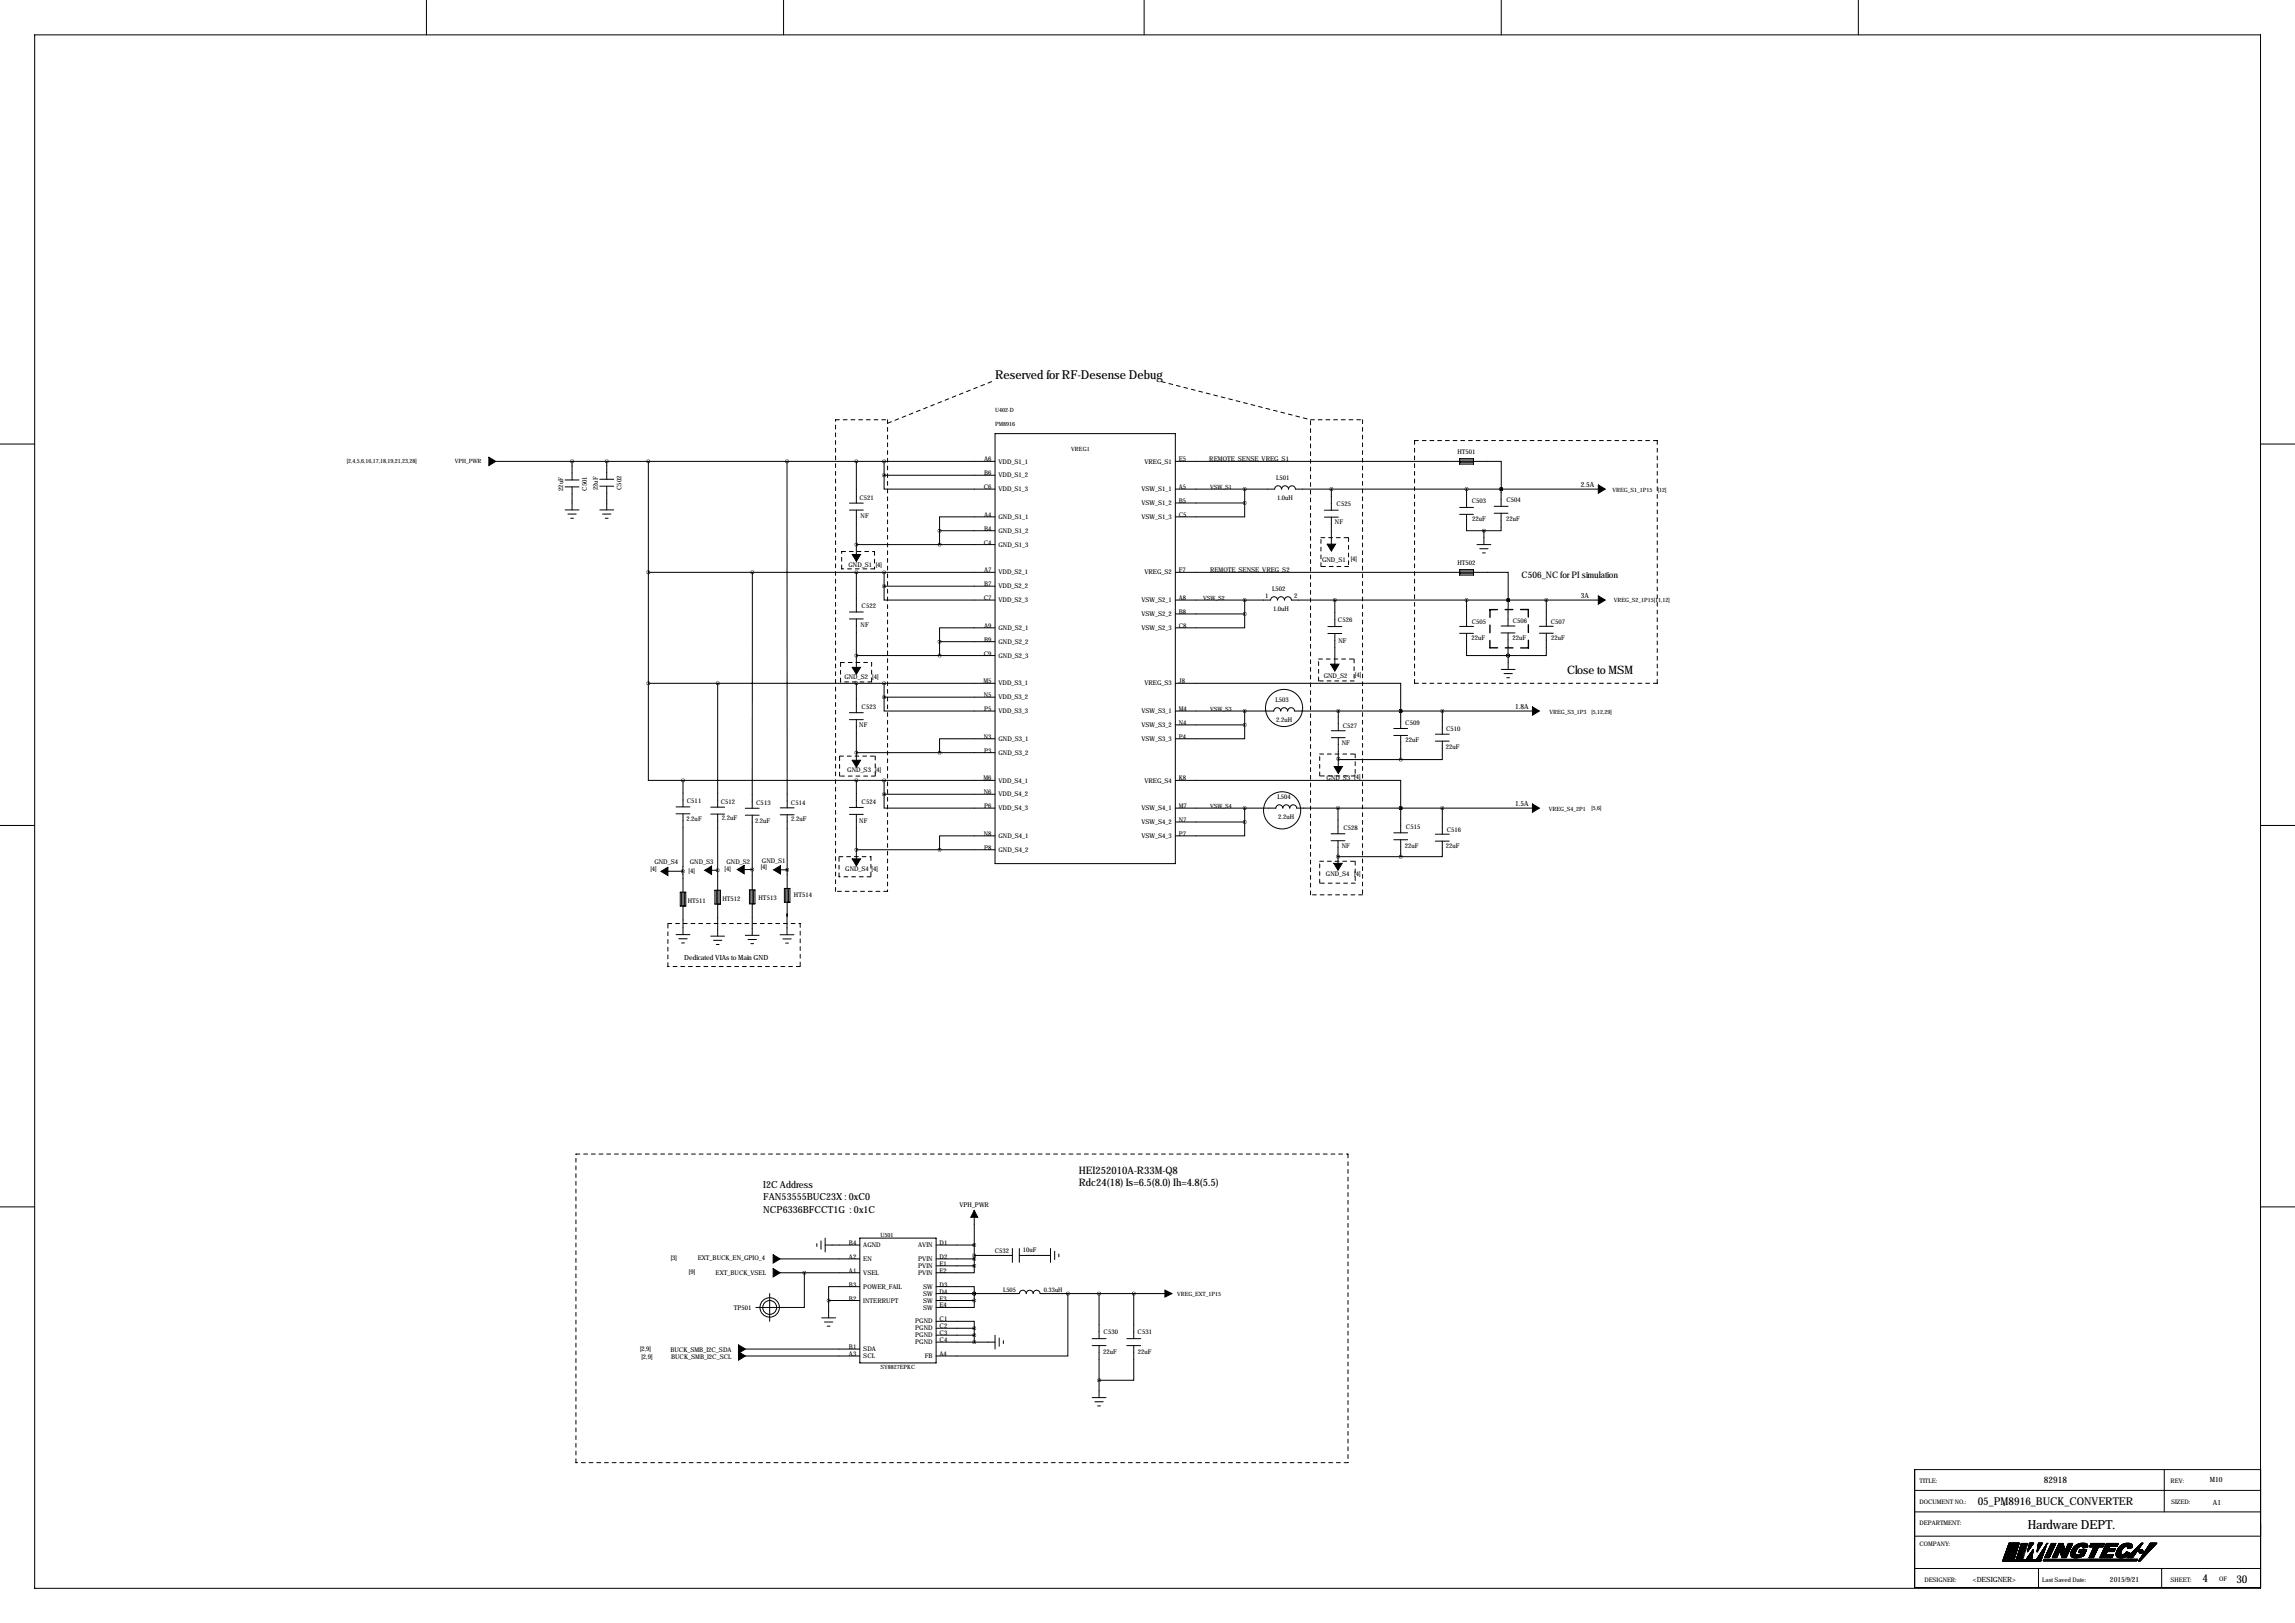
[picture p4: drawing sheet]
<svg xmlns="http://www.w3.org/2000/svg" width="841mm" height="594mm" viewBox="0 0 841 594" stroke-linecap="round" stroke-linejoin="round" font-family="sans-serif">
<defs><g id="words">
<text font-size="4.6" x="742.7" y="560.1">Hardware DEPT.</text>
<text font-size="4.5" x="364.5" y="139">Reserved for RF-Desense Debug</text>
<text font-size="4.3" x="574" y="247">Close to MSM</text>
<g font-size="4">
<text x="724.4" y="551.3">05_PM8916_BUCK_CONVERTER</text>
<text x="806.7" y="579.4">4</text>
<text x="819.2" y="579.7">30</text>
</g>
<g font-size="3.8">
<text x="395.2" y="430">HEI252010A-R33M-Q8</text>
<text x="395.2" y="434.5">Rdc24(18) Is=6.5(8.0) Ih=4.8(5.5)</text>
</g>
<g font-size="3.6">
<text x="279.6" y="435">I2C Address</text>
<text x="279.6" y="439.6">FAN53555BUC23X : 0xC0</text>
<text x="279.6" y="444.3">NCP6336BFCCT1G : 0x1C</text>
</g>
<g font-size="3.3">
<text x="557.4" y="211.6">C506_NC for PI simulation</text>
<text x="748.7" y="543.2">82918</text>
</g>
<g font-size="2.6">
<text x="579.1" y="178.3">2.5A</text>
<text x="579.1" y="219">3A</text>
<text x="555" y="259.6">1.8A</text>
<text x="555" y="295.2">1.5A</text>
<text x="250.6" y="351.6">Dedicated VIAs to Main GND</text>
<text x="809.5" y="542.9">M10</text>
<text x="810.6" y="551.1">A1</text>
<text x="722.7" y="579.3">&lt;DESIGNER&gt;</text>
<text x="772.9" y="579.3">2015/9/21</text>
</g>
<g font-size="2.4">
<text x="533.9" y="166.2">HT501</text>
<text x="360.5" y="169">A6</text>
<text x="365.8" y="169.8">VDD_S1_1</text>
<text x="419.2" y="169.8">VREG_S1</text>
<text x="431.8" y="169">E5</text>
<text x="443" y="169">REMOTE_SENSE_VREG_S1</text>
<text x="206.2" y="179.8" transform="rotate(-90 206.2 179.8)">22uF</text>
<text x="214.9" y="179.7" transform="rotate(-90 214.9 179.7)">C501</text>
<text x="218.9" y="179.6" transform="rotate(-90 218.9 179.6)">22uF</text>
<text x="227.6" y="179.5" transform="rotate(-90 227.6 179.5)">C502</text>
<text x="360.4" y="179.1">C6</text>
<text x="360.5" y="174.1">B6</text>
<text x="365.8" y="174.9">VDD_S1_2</text>
<text x="365.8" y="179.9">VDD_S1_3</text>
<text x="418.1" y="179.9">VSW_S1_1</text>
<text x="431.8" y="179.1">A5</text>
<text x="467.5" y="175.8">L501</text>
<text x="314.8" y="183">C521</text>
<text x="418.1" y="185">VSW_S1_2</text>
<text x="431.8" y="184.2">B5</text>
<text x="467.8" y="183.3">1.0uH</text>
<text x="489.6" y="185.5">C525</text>
<text x="539.1" y="184.2">C503</text>
<text x="551.8" y="184">C504</text>
<text x="315.2" y="189.6">NF</text>
<text x="360.5" y="189.3">A4</text>
<text x="365.8" y="190.1">GND_S1_1</text>
<text x="418.1" y="190.1">VSW_S1_3</text>
<text x="431.8" y="189.3">C5</text>
<text x="489" y="191.9">NF</text>
<text x="539.3" y="190.9">22uF</text>
<text x="551.7" y="190.9">22uF</text>
<text x="360.5" y="194.4">B4</text>
<text x="365.8" y="195.2">GND_S1_2</text>
<text x="360.4" y="199.5">C4</text>
<text x="365.8" y="200.3">GND_S1_3</text>
<text x="310.8" y="207.7">GND_S1</text>
<text x="320.8" y="207.6">[4]</text>
<text x="360.5" y="209.6">A7</text>
<text x="431.8" y="209.6">F7</text>
<text x="443.2" y="209.4">REMOTE_SENSE_VREG_S2</text>
<text x="484.3" y="205.8">GND_S1</text>
<text x="494.8" y="205.6">[4]</text>
<text x="533.9" y="206.8">HT502</text>
<text x="360.5" y="214.7">B7</text>
<text x="365.8" y="210.4">VDD_S2_1</text>
<text x="365.8" y="215.5">VDD_S2_2</text>
<text x="419.2" y="210.4">VREG_S2</text>
<text x="360.4" y="219.8">C7</text>
<text x="365.8" y="220.6">VDD_S2_3</text>
<text x="418.1" y="220.6">VSW_S2_1</text>
<text x="431.8" y="219.8">A8</text>
<text x="463.4" y="219">1</text>
<text x="466" y="216.5">L502</text>
<text x="474.1" y="219">2</text>
<text x="315.6" y="222.8">C522</text>
<text x="418.1" y="225.7">VSW_S2_2</text>
<text x="431.8" y="224.9">B8</text>
<text x="466.3" y="223.9">1.0uH</text>
<text x="490.1" y="227.9">C526</text>
<text x="315.2" y="229.5">NF</text>
<text x="360.5" y="229.9">A9</text>
<text x="365.8" y="230.7">GND_S2_1</text>
<text x="418.1" y="230.7">VSW_S2_3</text>
<text x="431.8" y="229.9">C8</text>
<text x="539.1" y="228.4">C505</text>
<text x="554.1" y="228.2">C506</text>
<text x="568.1" y="228.4">C507</text>
<text x="360.5" y="235">B9</text>
<text x="365.8" y="235.8">GND_S2_2</text>
<text x="490.2" y="235.6">NF</text>
<text x="539" y="234.6">22uF</text>
<text x="554" y="234.6">22uF</text>
<text x="568.2" y="234.3">22uF</text>
<text x="360.4" y="240.1">C9</text>
<text x="365.8" y="240.9">GND_S2_3</text>
<text x="309.3" y="248.7">GND_S2</text>
<text x="319.5" y="248.7">[4]</text>
<text x="360.2" y="250.3">M5</text>
<text x="365.8" y="251.1">VDD_S3_1</text>
<text x="419.2" y="251.1">VREG_S3</text>
<text x="431.8" y="250.3">J8</text>
<text x="484.9" y="248.2">GND_S2</text>
<text x="496.3" y="248">[4]</text>
<text x="360.4" y="255.3">N5</text>
<text x="365.8" y="256.1">VDD_S3_2</text>
<text x="467.2" y="257.1">L503</text>
<text x="315.6" y="259.7">C523</text>
<text x="360.5" y="260.4">P5</text>
<text x="365.8" y="261.2">VDD_S3_3</text>
<text x="418.1" y="261.2">VSW_S3_1</text>
<text x="431.8" y="260.4">M4</text>
<text x="314.7" y="266.3">NF</text>
<text x="418.1" y="266.3">VSW_S3_2</text>
<text x="431.8" y="265.5">N4</text>
<text x="467.5" y="264.5">2.2uH</text>
<text x="491.9" y="266.5">C527</text>
<text x="514.7" y="265.5">C509</text>
<text x="529.7" y="267.8">C510</text>
<text x="360.4" y="270.6">N3</text>
<text x="360.5" y="275.7">P3</text>
<text x="365.8" y="271.4">GND_S3_1</text>
<text x="418.1" y="271.4">VSW_S3_3</text>
<text x="431.8" y="270.6">P4</text>
<text x="491.5" y="272.9">NF</text>
<text x="514.9" y="271.9">22uF</text>
<text x="529.6" y="274.2">22uF</text>
<text x="365.8" y="276.5">GND_S3_2</text>
<text x="310.4" y="282.7">GND_S3 [4]</text>
<text x="360.2" y="285.8">M6</text>
<text x="365.8" y="286.6">VDD_S4_1</text>
<text x="419.2" y="286.6">VREG_S4</text>
<text x="431.8" y="285.8">K8</text>
<text x="485.9" y="285.6">GND_S3 [4]</text>
<text x="360.4" y="290.9">N6</text>
<text x="365.8" y="291.7">VDD_S4_2</text>
<text x="468" y="292.7">L504</text>
<text x="251.6" y="294.2">C511</text>
<text x="264" y="294.5">C512</text>
<text x="277" y="295">C513</text>
<text x="289.7" y="295">C514</text>
<text x="315.6" y="294.5">C524</text>
<text x="360.5" y="296">P6</text>
<text x="365.8" y="296.8">VDD_S4_3</text>
<text x="418.1" y="296.8">VSW_S4_1</text>
<text x="431.8" y="296">M7</text>
<text x="251.5" y="300.9">2.2uF</text>
<text x="264.4" y="300.4">2.2uF</text>
<text x="276.6" y="301.4">2.2uF</text>
<text x="289.8" y="300.9">2.2uF</text>
<text x="314.7" y="301.4">NF</text>
<text x="418.1" y="301.9">VSW_S4_2</text>
<text x="431.8" y="301.1">N7</text>
<text x="468.2" y="300.1">2.2uH</text>
<text x="492.1" y="303.9">C528</text>
<text x="515" y="303.6">C515</text>
<text x="530" y="304.6">C516</text>
<text x="360.4" y="306.1">N8</text>
<text x="360.5" y="311.2">P8</text>
<text x="365.8" y="306.9">GND_S4_1</text>
<text x="418.1" y="306.9">VSW_S4_3</text>
<text x="431.8" y="306.1">P7</text>
<text x="491.5" y="310.5">NF</text>
<text x="514.6" y="310.5">22uF</text>
<text x="529.6" y="310.5">22uF</text>
<text x="239.7" y="316.3">GND_S4</text>
<text x="252.7" y="316.3">GND_S3</text>
<text x="266.1" y="316.3">GND_S2</text>
<text x="279.1" y="316">GND_S1</text>
<text x="365.8" y="312">GND_S4_2</text>
<text x="238.3" y="319.1">[4]</text>
<text x="252.2" y="319.9">[4]</text>
<text x="265.4" y="318.8">[4]</text>
<text x="278.6" y="318.3">[4]</text>
<text x="309.6" y="319.1">GND_S4</text>
<text x="319.3" y="319.1">[4]</text>
<text x="485.7" y="320.9">GND_S4</text>
<text x="496.1" y="320.9">[4]</text>
<text x="264.6" y="329.8">HT512</text>
<text x="277.8" y="329.6">HT513</text>
<text x="290.8" y="328.5">HT514</text>
<text x="251.9" y="330.6">HT511</text>
<text x="351.4" y="442">VPH_PWR</text>
<text x="245.7" y="461.4">[3]</text>
<text x="255.6" y="461.6">EXT_BUCK_EN_GPIO_4</text>
<text x="311" y="456">B4</text>
<text x="311" y="461.1">A2</text>
<text x="316.2" y="456.8">AGND</text>
<text x="316.2" y="461.9">EN</text>
<text x="336.3" y="456.8">AVIN</text>
<text x="336.3" y="461.9">PVIN</text>
<text x="344.2" y="456">D1</text>
<text x="344.2" y="461.1">D2</text>
<text x="364.4" y="459">C532</text>
<text x="374.7" y="458.6">10uF</text>
<text x="252.4" y="466.8">[9]</text>
<text x="262.1" y="467">EXT_BUCK_VSEL</text>
<text x="311" y="466.2">A1</text>
<text x="316.2" y="467">VSEL</text>
<text x="336.3" y="464.4">PVIN</text>
<text x="336.3" y="467">PVIN</text>
<text x="344.2" y="463.6">E1</text>
<text x="344.2" y="466.2">E2</text>
<text x="311" y="471.2">B3</text>
<text x="316.2" y="472">POWER_FAIL</text>
<text x="338.1" y="472">SW</text>
<text x="344.2" y="471.2">D3</text>
<text x="344.2" y="473.8">D4</text>
<text x="268.8" y="479.7">TP501</text>
<text x="311" y="476.3">B2</text>
<text x="316.2" y="477.1">INTERRUPT</text>
<text x="338.1" y="474.6">SW</text>
<text x="338.1" y="477.1">SW</text>
<text x="338.1" y="479.7">SW</text>
<text x="344.2" y="476.3">E3</text>
<text x="344.2" y="478.9">E4</text>
<text x="335.2" y="484.7">PGND</text>
<text x="344.2" y="483.9">C1</text>
<text x="335.2" y="487.3">PGND</text>
<text x="335.2" y="489.8">PGND</text>
<text x="344.2" y="486.5">C2</text>
<text x="344.2" y="489">C3</text>
<text x="344.2" y="491.6">C4</text>
<text x="404.3" y="488.6">C530</text>
<text x="416.7" y="488.6">C531</text>
<text x="234.4" y="494.9">[2,9]</text>
<text x="234.9" y="497.9">[2,9]</text>
<text x="245.6" y="495.1">BUCK_SMB_I2C_SDA</text>
<text x="245.8" y="497.9">BUCK_SMB_I2C_SCL</text>
<text x="311" y="494.1">B1</text>
<text x="311" y="496.6">A3</text>
<text x="316.2" y="494.9">SDA</text>
<text x="316.2" y="497.4">SCL</text>
<text x="335.2" y="492.4">PGND</text>
<text x="338.8" y="497.4">FB</text>
<text x="344.2" y="496.6">A4</text>
<text x="404.1" y="495.9">22uF</text>
<text x="416.8" y="495.9">22uF</text>
</g>
<g font-size="2.3">
<text x="367.5" y="473">L505</text>
<text x="382.4" y="473">0.33uH</text>
<text x="703.1" y="543.3">TITLE:</text>
<text x="795.1" y="543.1">REV:</text>
<text x="703.1" y="550.9">DOCUMENT NO.:</text>
<text x="795.3" y="550.9">SIZED:</text>
<text x="703.1" y="558.6">DEPARTMENT:</text>
<text x="703.1" y="566.2">COMPANY:</text>
<text x="704.9" y="579.4">DESIGNER:</text>
<text x="748.1" y="579.4">Last Saved Date:</text>
<text x="795.1" y="579.4">SHEET:</text>
<text x="812.9" y="579.1">OF</text>
</g>
<g font-size="2.1">
<text x="364.5" y="150.9">U402-D</text>
<text x="364.5" y="156">PM8916</text>
<text x="392.4" y="165.3">VREG1</text>
<text x="127" y="169.7">[2,4,5,6,16,17,18,19,21,23,28]</text>
<text x="166.6" y="169.7">VPH_PWR</text>
<text x="443.2" y="179.1">VSW_S1</text>
<text x="590.6" y="180.2">VREG_S1_1P15</text>
<text x="607.3" y="180.2">[12]</text>
<text x="440.7" y="219.8">VSW_S2</text>
<text x="591.1" y="220.5">VREG_S2_1P15[11,12]</text>
<text x="443.2" y="260.4">VSW_S3</text>
<text x="567.6" y="261.4">VREG_S3_1P3</text>
<text x="582.9" y="261.4">[5,12,29]</text>
<text x="443.2" y="296">VSW_S4</text>
<text x="567.3" y="297">VREG_S4_2P1</text>
<text x="582.9" y="296.7">[5,6]</text>
<text x="322.6" y="453.2">U501</text>
<text x="431.2" y="474.6">VREG_EXT_1P15</text>
<text x="322.6" y="501.5">SY8827EPKC</text>
</g>
</g></defs>
<g fill="none" stroke="#000" stroke-width=".37" stroke-dasharray="1.4 1.4">
<path d="M363.2 139.8l-38.1 15.2M425.4 139.8l54.7 13.9M306.1 153.7h19M325.1 153.7v172.8M480.1 153.7h19M499.1 153.7v174M518.2 161.4h88.9M607.1 161.4v88.9M483.9 196.9h10.1M494 196.9v10.6M308.3 208.4v-6.4M308.3 202h12"/>
<path d="M320.3 202v6.4M320.3 208.4h-12M483.9 207.5v-10.6M494 207.5h-10.1M307.9 249.8v-7.2M307.9 242.6h11.4M319.3 242.6v7.2M319.3 249.8h-11.4M483 249.4v-8M483 241.4h13M496 241.4v8M496 249.4h-13"/>
<path d="M518.2 250.3v-88.9M607.1 250.3h-88.9M307.5 276.9h13.1M320.6 276.9v7.3M483.4 276.2h13M496.4 276.2v8M307.5 284.2v-7.3M320.6 284.2h-13.1M483.4 284.2v-8M496.4 284.2h-13M307.3 313.8h11.7M319 313.8v7.3"/>
<path d="M483.4 315.4h13M496.4 315.4v8.1M244.7 338.2h48.4M293.1 338.2v15.8M306.1 326.5v-172.8M307.3 321.1v-7.3M319 321.1h-11.7M325.1 326.5h-19M480.1 327.7v-174M483.4 323.5v-8.1M496.4 323.5h-13M499.1 327.7h-19"/>
<path d="M244.7 354v-15.8M293.1 354h-48.4M211 422.7h282.8M493.8 422.7v113M211 535.7v-113M493.8 535.7h-282.8"/>
</g>
<g fill="none" stroke="#000" stroke-width=".37">
<path d="M12.7 12.8h815.3v568.9h-815.3zM156.2 .1v12.7M287 .1v12.7M419.1 .1v12.7M549.9 .1v12.7M680.7 .1v12.7M364.5 158.8h66v157.5h-66zM0 162.6h12.7M181.6 169h182.9M207 175.8h5.1M207 178.3h5.1M209.5 169v6.8"/>
<path d="M209.5 178.3v8.5M219.7 175.5h5.1M219.7 178.1h5.1M222.2 169v6.5M222.2 178.1v8.7M237.5 169v81.3M288.3 169v126.9M313.7 169v15.3M323.8 174.1v5h40.7M323.8 174.1h40.7M323.8 169v5.1M430.5 179.1h36.4a1.27 1.27 0 0 1 1.3-1.2 1.27 1.27 0 0 1 1.2 1.2 1.27 1.27 0 0 1 1.3-1.2 1.27 1.27 0 0 1 1.3 1.2 1.27 1.27 0 0 1 1.3-1.2 1.27 1.27 0 0 1 1.2 1.2h111"/>
<path d="M430.5 169h119.4v10.1M455.9 179.1v5.1M487.7 179.1v7.8M534.7 169h.1M534.7 169.5h.1M534.7 168h5.1v2h-5.1zM534.7 168.5h5.1M534.7 169.5h5.1M537.2 179.1v6.7M549.9 179.1h.1M549.9 179.1v6.3M828 162.6h12.7"/>
<path d="M207 186.8h5.1M208 188.3h3.1M209 189.8h1.1M219.7 186.8h5.1M220.7 188.3h3.1M221.7 189.8h1.1M311.1 184.3h5.1M311.1 186.8h5.1M313.7 186.8v16.3M313.7 199.5h50.8M344.2 194.4h20.3M344.2 194.4v5.1"/>
<path d="M364.5 189.3h-20.3v5.1M430.5 184.2h25.4M455.9 184.2v5.1h-25.4M485.1 186.9h5.1M485.1 189.4h5.1M487.7 189.4v9.9M534.7 185.8h5.1M534.7 188.4h5.1M537.2 188.4v6h6.4M541 199.5h5.1M543.6 194.4v5.1M547.3 185.4h5.1"/>
<path d="M547.3 188h5.1M549.9 188v6.4h-6.3M237.5 209.6h127M275.6 209.6l-.1 86.4M313.7 209.6v14.5M323.8 214.7v5.1h40.7M323.8 214.7h40.7M323.8 209.6v5.1M430.5 219.8h34.9a1.27 1.27 0 0 1 1.3-1.2 1.27 1.27 0 0 1 1.3 1.2 1.27 1.27 0 0 1 1.2-1.2 1.27 1.27 0 0 1 1.3 1.2 1.27 1.27 0 0 1 1.3-1.2 1.27 1.27 0 0 1 1.2 1.2h112.5M430.5 209.6h121.9v10.2M455.9 219.8v5.1M488.9 219.8v9.7"/>
<path d="M534.7 209.6h.1M534.7 210.1h.1M534.7 208.6h5.1v2h-5.1zM534.7 209.1h5.1M534.7 210.1h5.1M537.2 219.8v9.6M542 201h3.1M543.1 202.5h1M552.4 219.8v9.5M552.4 219.8h.1M566.4 219.8v9.6M311.1 224.1h5.1"/>
<path d="M311.1 226.7h5.1M313.7 226.7v17.7M344.2 235h20.3M344.2 235v5.1M364.5 229.9h-20.3v5.1M430.5 224.9h25.4M455.9 224.9v5h-25.4M486.4 229.5h5.1M486.4 232h5.1M488.9 232v11.3M534.7 229.4h5.1M534.7 232h5.1"/>
<path d="M537.2 232v8.1h15.2M549.9 229.3h5M549.9 231.8h5M552.4 231.8v8.3M563.9 229.4h5.1M563.9 231.9h5.1M566.4 231.9v8.2h-14M237.5 250.3v35.5h12.7M237.5 250.3h127M262.9 250.3v45.3M313.7 250.3v10.7M313.7 240.1h50.8"/>
<path d="M323.8 255.3v5.1h40.7M323.8 255.3h40.7M323.8 250.3v5M430.5 250.3h82.6v10.1M549.9 245.2h5.1M550.9 246.7h3.1M551.9 248.2h1.1M552.4 240.1h.1M552.4 240.1v5.1M311.1 261h5.1M311.1 263.6h5.1M313.7 263.6v14.9"/>
<path d="M313.7 275.7h50.8M364.5 270.6h-20.3v5.1M430.5 260.4h36.1a1.27 1.27 0 0 1 1.3-1.2 1.27 1.27 0 0 1 1.2 1.2 1.27 1.27 0 0 1 1.3-1.2 1.27 1.27 0 0 1 1.3 1.2 1.27 1.27 0 0 1 1.2-1.2 1.27 1.27 0 0 1 1.3 1.2h87.1M430.5 265.5h25.4M455.9 265.5v5.1h-25.4M455.9 260.4v5.1M487.7 267.6h5.1M487.7 270.2h5.1M490.2 277.9v.3h22.9M490.2 260.4v7.2M490.2 270.2v10.5M510.5 266.8h5.1"/>
<path d="M510.5 269.4h5.1M513.1 260.4h.1M513.1 260.4v6.4M513.1 269.4v8.8M525.8 268.9h5.1M525.8 271.4h5.1M528.3 271.4v6.8h-15.2M528.3 260.4v8.5M247.6 295.5h5.1M247.6 298.1h5.1M250.2 298.1l-.1 21M250.2 285.8v9.7"/>
<path d="M250.2 285.8h114.3M260.3 295.6h5.1M260.3 298.2h5.1M262.9 298.2v44.7M273 296h5.1M273 298.6h5.1M275.5 298.6v44M285.8 295.9h5.1M285.8 298.4h5.1M288.3 298.4v44M311.1 295.7h5.1M311.1 298.3h5.1"/>
<path d="M313.7 285.8v9.9M313.7 298.3v16.3M323.8 290.9v5.1h40.7M323.8 290.9h40.7M323.8 285.8v5.1M430.5 296h36.9a1.27 1.27 0 0 1 1.2-1.2 1.27 1.27 0 0 1 1.3 1.2 1.27 1.27 0 0 1 1.3-1.2 1.27 1.27 0 0 1 1.2 1.2 1.27 1.27 0 0 1 1.3-1.2 1.27 1.27 0 0 1 1.3 1.2h86.3M430.5 285.8h82.6v10.2M455.9 296v5.1M490.1 296v9.4M513.1 296h.1M513.1 296v9M528.3 296v9.5"/>
<path d="M0 302.3h12.7M250.1 319.1l.1 23.2M250.1 319.1h-5.4M260.7 318.7h2.2M272.6 318.5h2.9M285.9 318.6h2.4M313.7 311.2h50.8M364.5 306.1h-20.3v5.1M430.5 301.1h25.4M455.9 301.1v5h-25.4M487.6 305.4h5.1M487.6 307.9h5.1"/>
<path d="M490.1 307.9v8.3M490.1 313.8h23M510.5 305h5.1M510.5 307.6h5.1M513.1 307.6v6.2M525.8 305.5h5.1M525.8 308.1h5.1M528.3 308.1v5.7h-15.2M828 302.3h12.7M249.2 326.8h2v5h-2zM249.7 326.8v5M250.2 331.8h.1"/>
<path d="M250.7 331.8h.1M250.7 326.8v5M261.9 326.1h2v5h-2zM262.4 326.1v5M262.9 331.1h.1M263.4 331.1h.1M263.4 326.1v5M274.5 326h2.1v5h-2.1zM275 326v5M275.5 331h.1M276 331h.1M276 326v5"/>
<path d="M287.3 325.4h2.1v5.1h-2.1zM287.8 325.4v5.1M288.3 330.5h.1M288.8 330.5h.1M288.8 325.4v5.1M247.6 342.3h5.1M248.7 343.8h3M249.7 345.4h1M260.3 342.9h5.1M261.4 344.4h3M262.4 345.9h1M273 342.6h5.1"/>
<path d="M274 344.1h3.1M275 345.6h1M285.8 342.4h5M286.8 343.9h3M287.8 345.4h1M0 442h12.7M299.2 455.5v1M300.7 454.5v3M302.3 456h12.7M302.3 453.5v5M315 453.5h27.9v45.7h-27.9zM342.9 456h14"/>
<path d="M356.9 459.8h13.9M356.9 443.3v20.3M370.8 457.3v5.1M373.4 459.8h11.4M373.4 457.3v5.1M384.8 457.3v5.1M386.3 458.3v3M387.9 459.3v1M828 442h12.7M281.9 473.8v10.1M285.8 461.1h29.2M285.8 466.2h29.2"/>
<path d="M294.6 466.2v12.7h-17.7M303.5 476.3h11.5M303.5 476.3v6.4M315 471.2h-11.5v5.1M342.9 471.2h14v2.6M342.9 473.8h30.5M342.9 461.1h14M342.9 476.3h14M342.9 463.6h14M356.9 463.6v2.6h-14M356.9 473.8h.1M356.9 476.3v2.6h-14"/>
<path d="M356.9 473.8v2.5M373.4 473.8a1.27 1.27 0 0 1 1.3-1.2 1.27 1.27 0 0 1 1.2 1.2M375.9 473.8a1.27 1.27 0 0 1 1.3-1.2 1.27 1.27 0 0 1 1.3 1.2M378.5 473.8a1.27 1.27 0 0 1 1.2-1.2 1.27 1.27 0 0 1 1.3 1.2h48.3M391.2 473.8v22.8h-48.3M402.6 473.8v16.5M415.3 473.8v16.5M273 494.1h42M273 496.6h42M301 482.7h5.1M302 484.2h3.1M303 485.7h1"/>
<path d="M342.9 483.9h14v2.6M342.9 486.5h14M342.9 489h14M342.9 491.6h21.6M356.9 486.5v5.1M364.5 489v5.1M366 490v3.1M367.5 491.1v1M400 492.8h5.1M400 490.3h5.1M402.6 492.8v19.1M412.7 492.8h5.1"/>
<path d="M412.7 490.3h5.1M415.3 492.8v12.7h-12.7M400 511.9h5.1M401.1 513.4h3M402.1 514.9h1M701.3 538.2h126.8v43.2h-126.8zM792.8 538.2v15.5M701.3 553.7h126.8M701.3 545.9h126.8M733.8 550.8h.1M701.3 574.5h126.8M701.3 562.6h126.8"/>
<path d="M733.6 571.8h14M733.6 571.7h14M733.6 571.6h14M733.7 571.5h13.9M733.7 571.4h14M733.8 571.2h14M733.8 571.1h4M733.9 570.9h4M733.9 570.8h4M734 570.7h3.9M734 570.7h4M734 570.5h4"/>
<path d="M734.1 570.4h3.9M734.1 570.2h4M734.2 570.1h3.9M734.3 569.8h3.9M734.3 569.7h3.9M734.3 569.6h4M734.4 569.4h3.9M734.5 569.3h3.9M734.5 569.2h3.9M734.6 568.9h3.9M734.7 568.8h3.8M734.7 568.6h3.9"/>
<path d="M734.7 568.5h3.9M734.8 568.4h3.9M734.8 568.3h3.9M734.8 568.2h3.9M734.9 568.1h3.8M734.9 568h3.9M735 567.9h3.8M735 567.8h3.8M735.1 567.6h3.8M735.1 567.5h3.8M735.1 567.4h3.8M735.2 567.3h3.8"/>
<path d="M735.2 567.1h3.8M735.3 566.9h3.8M735.4 566.7h3.8M735.5 566.5h3.7M735.5 566.3h3.8M735.6 566.1h3.8M735.6 566h3.8M735.7 565.8h3.7M735.7 565.7h3.8M735.8 565.6h3.7M735.8 565.5h3.7M735.9 565.3h3.7"/>
<path d="M735.9 565.2h3.7M735.9 565.1h3.7M737.9 571h-4M738.1 570.3l-4 .1M738.1 570.1l-4 .1M738.2 569.9l-4 .1M738.3 569.5h-3.9M738.4 569.1l-3.9 .1M738.5 569l-4 .1M738.5 568.8l-3.9 .1M738.6 571.1h.3M738.6 568.7h-3.9"/>
<path d="M738.6 570.8h2.5M738.7 570.6h.4M738.8 570.4h2.5M738.8 568l-3.9 .1M738.9 567.7h-3.9M739 569.8h.1M739 569.7h1.7M739 567.2l-3.8 .1M739.1 569.4h.3M739.1 567h-3.8M739.1 569.2h1.9M739.1 566.8l-3.8 .1"/>
<path d="M739.2 566.7l-3.9 .1M739.2 566.5l-3.8 .1M739.3 568.8h2.2M739.3 566.4h-3.8M739.3 568.7h2.5M739.3 566.2h-3.8M739.4 568.3h2.4M739.4 568.3h2.5M739.5 565.7l-3.8 .1M739.6 567.9h2.4M739.6 567.8h2.5M739.6 565.4h-3.8"/>
<path d="M739.7 570.1l-.9 .1M739.7 567.4h2.4M739.7 567.4h2.5M739.8 567.2h.5M739.9 568.9l-.7 .1M739.9 566.9h2.4M740 566.7h.4M740 571h-1.4M740.1 569.7l-1.1 .1M740.2 570.5l-1.5 .1M740.2 568.5h-.8M740.4 568l-.9 .1"/>
<path d="M740.5 569.3h-1.4M740.6 567.6h-.9M740.8 570l-1.9 .1M740.9 568.8l-1.7 .1M740.9 565.9l-.7 .1M741 570.9h-2.4M741.1 566.3h-1M741.2 570.4l-2.4 .1M741.2 565.5h-.8M741.3 568.4h-1.9M741.3 567.1l-1.5 .1M741.4 569.9l-2.5 .1"/>
<path d="M741.4 567.9l-1.9 .1M741.5 566.6l-1.5 .1M741.5 569.6h-2.5M741.6 567.5h-1.9M741.7 569.1l-2.5 .1M742 565.8l-1.8 .1M742.1 566.2h-2M742.2 571.1h2M742.3 571h1.9M742.3 565.4h-1.9M742.3 567h-2.4M742.4 570.8h1.9"/>
<path d="M742.5 570.7h1.8M742.5 566.5l-2.5 .1M742.6 570.6h1.7M742.6 568.4h.1M742.6 568.3h.1M742.6 566.1h-2.4M742.7 570.4h1.6M742.7 568.2h.1M742.7 565.7l-2.4 .1M742.8 567.9h.3M742.8 570.2h1.6M742.8 568.1l-.1 .1"/>
<path d="M742.9 567.4h.5M742.9 565.3h-2.5M742.9 570h1.5M742.9 568l-.2 .1M743 567.9l-.3 .1M743 567h.7M743 566.9h.7M743.1 569.9h1.3M743.1 567.8h-.3M743.1 566.5h.9M743.2 569.8h1.2M743.2 569.7h1.2"/>
<path d="M743.2 567.7h-.4M743.2 566.1h1.1M743.3 569.6h1.2M743.3 567.6h-.5M743.3 566h1M743.3 569.5h1.2M743.3 567.5h-.5M743.4 565.6h1.2M743.4 569.4h1.1M743.4 567.3l-.5 .1M743.5 569.3h1M743.5 565.1h1.5"/>
<path d="M743.5 567.2l-.6 .1M743.6 569.2h.9M743.6 567.1l-.7 .1M743.7 569h.9M743.8 566.8l-.8 .1M743.8 568.8h.8M743.8 566.7l-.7 .1M743.9 568.8h.7M743.9 568.7h.7M743.9 566.6l-.8 .1M744 568.6h.6M744 566.5l-.9 .1"/>
<path d="M744.1 568.5h.6M744.1 566.4h-.9M744.1 568.4h.6M744.2 568.3h.5M744.2 566.3h-1M744.2 566.2h-1M744.3 570.9h-2M744.4 568.1h.3M744.4 569.9l-1.4 .1M744.4 568h.3M744.4 565.9l-1.1 .1M744.5 565.8l-1.2 .1"/>
<path d="M744.5 567.9h.3M744.5 567.8h.3M744.5 565.7l-1.2 .1M744.6 569l-.9 .1M744.6 567.7h.2M744.7 568.1l-.4 .1M744.7 565.5h-1.3M744.8 567.5h.1M744.8 565.4h-1.4M744.8 567.6h-.1M744.9 565.3h-1.5M744.9 565.2h-1.4"/>
<path d="M746 571.1h1.8M746.1 571h1.7M746.2 568.4h.1M746.2 570.9h1.7M746.2 568.3h.1M746.2 568.1h.2M746.3 568.2l-.1 .1M746.3 567.9h.2M746.3 570.7h1.6M746.3 567.5h.5M746.3 567.4h.5M746.3 567.3h.6"/>
<path d="M746.4 570.5h1.6M746.4 568l-.2 .1M746.4 566.9h.7M746.4 566.7h.8M746.5 570.5h1.5M746.5 567.9l-.3 .1M746.5 566.5h.9M746.6 567.8h-.3M746.6 566h1M746.6 565.9h1.1M746.6 565.8h1.2M746.6 570.2h1.5"/>
<path d="M746.6 567.7h-.3M746.6 565.6h1.3M746.7 565.3h1.4M746.7 567.6h-.4M746.7 565.1h1.5M746.7 574.6v6.8M746.8 569.9h1.4M746.9 567.2l-.5 .1M747 569.7h1.3M747 567.1l-.6 .1M747 567h-.6M747.1 569.4h1.3"/>
<path d="M747.1 566.8l-.7 .1M747.2 569.3h1.2M747.3 569.2h1.2M747.3 566.6l-.9 .1M747.3 566.5l-.8 .1M747.4 566.4h-.9M747.5 568.9h1.1M747.5 566.3h-1M747.5 566.2h-1M747.6 568.8h1M747.6 568.7h1M747.6 566.1h-1.1"/>
<path d="M747.7 568.6h1M747.7 571.3l-14 .1M747.8 568.3h1M747.8 565.7l-1.2 .1M747.9 565.6l-1.3 .1M747.9 570.8h-1.7M747.9 568.2h.9M748 570.6l-1.7 .1M748 565.5h-1.4M748 568h.9M748 565.4h-1.3M748.1 570.3l-1.6 .1"/>
<path d="M748.1 567.9h.8M748.2 570l-1.5 .1M748.2 567.8h.8M748.2 565.2h-1.5M748.2 569.9l-1.4 .1M748.3 569.7l-1.4 .1M748.3 569.6h-1.3M748.3 567.6h.7M748.4 569.5h-1.3M748.4 567.5h.7M748.4 571.7h34.3M748.4 571.6h34.3"/>
<path d="M748.4 567.4h.7M748.5 567.3h.6M748.5 571.4h34.4M748.5 569l-1.1 .1M748.6 568.9l-1.2 .1M748.7 571.2h34.3M748.7 571.1h34.4M748.7 567h.5M748.7 568.5h-1M748.7 566.9h.6M748.8 568.4h-1M748.8 566.8h.5"/>
<path d="M748.8 568.2l-.9 .1M748.8 566.8h.6M748.9 567.9l-.8 .1M749 570.5h1.7M749 566.5h.5M749 567.7h-.8M749.1 570.2h1.7M749.1 566.4h.4M749.1 566.3h.4M749.2 567.2l-.7 .1M749.2 567.1l-.6 .1M749.4 569.7h1.6"/>
<path d="M749.4 566h.2M749.4 566.6l-.5 .1M749.5 565.8h.2M749.6 566.2h-.4M749.6 569.2h1.6M749.6 569.2h1.7M749.6 566.1h-.4M749.7 569.1h1.6M749.7 565.9l-.3 .1M749.7 565.6h.1M749.8 565.6l-.2 .1M749.8 568.8h1.7"/>
<path d="M749.8 565.5h-.1M749.9 565.3h.1M749.9 568.6h1.6M749.9 565.4h-.1M749.9 565.2h.1M749.9 568.5h1.7M750 568.4h1.6M750 568.3h1.7M750.1 568.2h1.6M750.2 567.9h1.7M750.4 567.5h1.7M750.4 567.4h1.7"/>
<path d="M750.7 566.9h1.6M750.7 570.4l-1.7 .1M750.7 566.7h1.7M750.8 570.3l-1.8 .1M750.8 570.1l-1.7 .1M750.9 570l-1.7 .1M750.9 566.5h1.7M750.9 566.4h1.7M750.9 569.9l-1.7 .1M750.9 566.3h1.7M751 569.8l-1.7 .1M751 566.2h1.7"/>
<path d="M751 566.1h1.7M751.1 569.6h-1.7M751.1 566h1.7M751.1 569.5h-1.6M751.2 569.4h-1.7M751.2 569.3h-1.6M751.2 565.7h1.7M751.3 565.6h1.7M751.4 568.9l-1.7 .1M751.4 568.8l-1.6 .1M751.4 565.3h1.7M751.5 568.7h-1.7"/>
<path d="M751.8 570.5h1.6M751.8 568.1l-1.7 .1M751.8 568l-1.7 .1M751.9 570.2h1.6M751.9 567.9l-1.7 .1M751.9 567.8h-1.6M752 567.7h-1.7M752 567.6h-1.6M752.1 569.7h1.6M752.1 567.3l-1.6 .1M752.2 567.2l-1.7 .1M752.2 567.1l-1.6 .1"/>
<path d="M752.3 567h-1.7M752.3 569.2h1.6M752.4 569.1h1.6M752.4 569h1.6M752.4 566.6l-1.6 .1M752.5 566.5l-1.7 .1M752.6 568.8h1.6M752.6 568.7h1.6M752.7 568.6h1.5M752.7 568.5h1.6M752.8 568.4h1.5M752.8 568.3h1.6"/>
<path d="M752.8 565.9l-1.7 .1M752.9 565.8l-1.8 .1M752.9 565.7l-1.7 .1M753 568h1.5M753 567.9h1.6M753 565.5h-1.7M753.1 565.4h-1.7M753.1 567.6h3.2M753.2 567.5h3.1M753.2 567.4h3M753.3 567.3h2.9M753.3 567.2h2.9"/>
<path d="M753.4 567.1h2.8M753.4 570.4l-1.6 .1M753.4 567h2.8M753.4 566.9h2.7M753.5 570.3l-1.7 .1M753.5 566.8h2.6M753.5 570.1l-1.6 .1M753.5 566.7l2.6 .1M753.6 570l-1.6 .1M753.6 566.6h2.5M753.6 569.9l-1.6 .1M753.6 566.5h2.5"/>
<path d="M753.7 569.8l-1.7 .1M753.7 566.5h2.3M753.7 566.4h2.3M753.7 569.7l-1.6 .1M753.7 566.3h2.3M753.8 569.6h-1.6M753.8 566.2h2.2M753.8 569.5h-1.6M753.8 566.1h2.2M753.9 569.4h-1.6M753.9 566h2M753.9 569.3h-1.6"/>
<path d="M753.9 565.9h2M754 565.8h1.9M754 565.7h1.9M754.1 568.9l-1.6 .1M754.1 565.6h1.7M754.1 565.5h1.7M754.1 568.8l-1.5 .1M754.1 565.4h1.7M754.2 565.3h1.6M754.4 568.2l-1.6 .1M754.5 568.1l-1.6 .1M754.5 568l-1.6 .1"/>
<path d="M754.7 567.9h1.6M754.7 568h3.3M754.8 568.4h3M754.8 568.3h3M754.8 568.7h2.9M754.8 568.6h2.9M754.8 568.5h3M754.9 568.8h2.7M754.9 569.1h2.6M754.9 569h2.6M754.9 568.9h2.6M755 569.4h2.3"/>
<path d="M755 569.2h2.4M755 569.6h2.2M755 569.5h2.3M755.1 569.8h2M755.1 569.7h2.1M755.1 570h1.9M755.2 570.3h1.7M755.2 570.2h1.7M755.2 570.1h1.8M755.2 570.5h1.6M756.3 567.7h-3.2M756.3 567.8h-3.2"/>
<path d="M756.5 567.9h1.5M756.7 567.4h1.5M756.7 567.3h1.6M756.8 567.2h1.5M756.9 570.4l-1.7 .1M756.9 566.9h1.6M757 566.8h1.5M757 566.6h1.6M757.1 569.9l-2 .1M757.1 566.5h1.5M757.1 566.5h1.6M757.2 569.7l-2.1 .1"/>
<path d="M757.3 566h1.6M757.4 569.3h-2.4M757.5 565.6h1.6M757.9 568.2l-3.1 .1M757.9 568.1l-3.2 .1M758 567.9l-1.6 .1M758.1 567.8h-1.6M758.1 567.7h-1.5M758.2 567.6h-1.6M758.2 567.5h-1.5M758.4 567.1l-1.6 .1M758.4 567h-1.5"/>
<path d="M758.5 569.3h2M758.5 569.2h1.9M758.5 569.1h1.8M758.5 569.6h4.9M758.5 569.4h5M758.5 569h1.8M758.5 568.9h1.7M758.5 568.8h1.7M758.5 566.8l-1.6 .1M758.6 569.7h4.8M758.6 568.7h1.7M758.6 568.6h1.7"/>
<path d="M758.6 568.5h1.7M758.6 568.4h1.7M758.7 568.3h1.6M758.7 568.2h1.7M758.7 570h4.1M758.7 566.4h-1.6M758.8 570.1h3.8M758.8 566.3h-1.6M758.9 567.9h1.6M758.9 566.2h-1.7M758.9 566.1h-1.6M759 570.2h3.3"/>
<path d="M759 565.9l-1.6 .1M759 570.3h3.2M759 565.8l-1.6 .1M759.1 567.5h1.6M759.1 565.7l-1.7 .1M759.1 567.4h1.7M759.1 565.6l-1.6 .1M759.2 570.4h2.7M759.2 565.5h-1.6M759.2 565.4h-1.6M759.3 565.3h-1.6M759.4 570.5h2.1"/>
<path d="M759.4 566.9h1.7M759.8 566.5h2M760 566.3h4.7M760.1 570.6h.6M760.1 566.2h4.6M760.2 566.1h4.5M760.3 566h4.4M760.4 566h4.3M760.4 568.1l-1.7 .1M760.5 568l-1.7 .1M760.5 565.9h4.2M760.6 567.8h-1.7"/>
<path d="M760.6 567.7h-1.6M760.7 567.6h-1.7M760.7 565.8h3.9M760.8 567.3l-1.6 .1M760.9 565.7h3.7M760.9 567.2l-1.7 .1M761 567.1l-1.7 .1M761.1 567h-1.7M761.1 565.6h3.4M761.2 565.5h3.3M761.2 566.8l-1.7 .1M761.3 568.6h2.6"/>
<path d="M761.4 568.5h2.5M761.4 566.7l-1.8 .1M761.4 565.4h2.9M761.4 568.4h2.6M761.5 568.3h2.5M761.5 569.3h2.1M761.5 566.6l-1.9 .1M761.6 568h2.6M761.6 567.9h2.6M761.7 567.9h2.5M761.7 566.5l-2 .1M761.7 565.3h2.4"/>
<path d="M761.8 569.2h1.8M761.8 567.5h2.6M762 569.2h1.6M762.2 569.1h1.5M762.3 568.9h1.4M762.3 566.4h-2.4M762.3 565.2h1.4M762.3 568.8h1.5M762.4 568.8h1.4M762.5 566.4h2.2M762.8 566.5h1.9M762.9 566.5h1.8"/>
<path d="M763 569.9l-4.3 .1M763 566.9h.2M763.2 569.8l-4.6 .1M763.4 569.7l-4.8 .1M763.5 569.5h-5M763.8 566.8l-.8 .1M763.9 568.7h-1.5M764.1 568.2l-2.6 .1M764.1 568.1l-2.6 .1M764.3 567.8h-2.6M764.3 567.7h-2.6M764.4 567.6h-2.6"/>
<path d="M764.5 566.7l-1.5 .1M764.7 566.6l-1.7 .1M765.2 570.5h1.7M765.3 570.4h1.6M765.3 570.2h1.7M765.4 566.5h4.9M765.4 566.5h5M765.5 566.4h4.9M765.5 566.3h5M765.6 569.7h1.6M765.6 566.2h4.9M765.6 566.1h4.9"/>
<path d="M765.7 566h4.9M765.8 569.2h1.6M765.8 569.1h1.7M765.8 565.6h5M765.9 565.6h4.9M765.9 565.4h5M766 568.8h1.6M766 568.7h1.7M766.1 568.6h1.6M766.1 568.5h1.7M766.2 568.3h1.7M766.3 568.1h1.7"/>
<path d="M766.4 568h1.6M766.4 567.9h1.7M766.5 567.7h1.7M766.6 567.4h1.7M766.9 566.9h1.6M766.9 570.4l-1.7 .1M767 570.1l-1.6 .1M767.1 570l-1.7 .1M767.1 569.9l-1.6 .1M767.2 569.8l-1.7 .1M767.2 569.7l-1.7 .1M767.3 569.6h-1.7"/>
<path d="M767.3 569.5h-1.6M767.4 569.4h-1.7M767.4 569.3h-1.6M767.5 569l-1.6 .1M767.6 568.9l-1.7 .1M767.6 568.8l-1.6 .1M767.8 568.4h-1.6M767.9 568.2l-1.7 .1M768 568.1l-1.7 .1M768.1 567.8h-1.6M768.2 567.6h-1.7M768.3 567.5h-1.7"/>
<path d="M768.3 567.3l-1.6 .1M768.4 567.2l-1.7 .1M768.5 567.1l-1.7 .1M768.5 567h-1.7M768.6 566.8l-1.7 .1M768.6 566.7l-1.7 .1M768.7 566.6l-1.7 .1M769.2 570.5h4.4M769.3 570.2h4.4M769.3 570.2h4.5M769.6 569.7h4.4M769.6 569.6h4.4"/>
<path d="M769.6 569.5h4.5M769.7 569.4h4.4M769.7 569.3h4.5M769.8 569.2h1.6M769.9 569h1.7M769.9 568.9h1.7M770 568.8h1.7M770.1 568.6h1.7M770.2 568.3h1.7M770.2 568.2h4.2M770.3 568.1h4.1M770.3 568h4.2"/>
<path d="M770.4 567.9h4.1M770.4 567.9h4.2M770.4 567.8h4.2M770.5 567.7h4.2M770.5 567.6h4.3M770.6 567.5h4.2M770.6 567.4h4.2M770.6 565.9l-4.9 .1M770.7 567.3h4.2M770.7 565.8l-5 .1M770.7 567.1h1.7M770.7 565.7l-4.9 .1"/>
<path d="M770.8 566.9h1.7M770.8 565.5h-4.9M770.9 566.8h1.7M770.9 566.7h1.7M770.9 565.3h-4.9M771 566.6h1.7M771 566.5h1.7M771.2 566h4.4M771.3 565.9h4.4M771.3 565.8h4.4M771.4 565.7h4.4M771.4 565.6h4.5"/>
<path d="M771.5 569.1l-1.7 .1M771.5 565.5h4.4M771.6 569l-1.8 .1M771.6 565.4h4.3M771.6 565.3h4.4M771.7 568.7h-1.7M771.8 568.5h-1.7M771.9 568.4h-1.8M772.5 567h-1.7M772.6 566.8l-1.8 .1M773.7 570.4l-4.5 .1M773.7 570.3l-4.4 .1"/>
<path d="M773.8 570l-4.4 .1M773.9 569.9l-4.5 .1M773.9 569.8l-4.4 .1M774 569.7l-4.5 .1M774.9 567.3l-4.3 .1M775.1 569.4h4.6M775.1 569.3h2.1M775.1 569.2h1.9M775.1 569.1l1.8 .1M775.1 569l1.8 .1M775.2 569.7h4.2M775.2 568.9h1.6"/>
<path d="M775.2 568.8h1.6M775.2 568.7h1.6M775.2 569.8h4M775.2 568.5h1.7M775.3 569.9h3.8M775.3 568.4h1.6M775.3 570h3.6M775.3 568.3h1.6M775.3 568.3h1.7M775.4 570.1h3.4M775.5 567.9h1.6M775.5 566.4h-4.4"/>
<path d="M775.5 570.2h3.1M775.5 566.3h-4.4M775.6 570.3h2.9M775.6 566.2h-4.5M775.6 567.6h1.7M775.6 566.1h-4.4M775.7 567.5h1.6M775.7 570.4h2.6M775.7 567.4h1.7M775.8 565.6l-4.4 .1M776 570.5h1.9M776 566.9h1.7"/>
<path d="M776.4 566.5h2.1M776.5 566.3h4.5M776.6 570.6h.6M776.6 566.2h4.4M776.8 566.1h4.2M776.9 568.6h-1.7M776.9 566h4.1M777 568.1l-1.6 .1M777.1 568l-1.7 .1M777.1 565.9h3.8M777.1 567.9l-1.6 .1M777.2 567.8h-1.7"/>
<path d="M777.2 567.7h-1.6M777.2 565.8h3.7M777.4 565.7h3.4M777.4 567.3l-1.6 .1M777.5 567.2l-1.7 .1M777.6 567.1l-1.7 .1M777.6 565.6h3.1M777.6 569.3h2.2M777.7 567h-1.7M777.7 565.5h3M777.8 566.8l-1.7 .1M778 565.4h2.6"/>
<path d="M778 569.2h1.8M778 566.7l-1.9 .1M778.2 566.6l-2 .1M778.3 565.3h2M778.4 566.5l-2.1 .1M778.6 568.8h1.6M778.6 568.7h1.5M778.7 568.6h1.1M778.8 565.2h1.2M778.8 568.5h.7M778.9 568.4h.3M779.1 570.5h2.1"/>
<path d="M779.1 566.5h1.9M779.2 566.5h1.8M779.3 570.4h2M779.3 569.7l-4.1 .1M779.4 570.2h2M779.4 566.6h1.6M779.4 566.9h1.2M779.4 566.7h1.6M779.5 569.6h-4.3M779.6 569.5h-4.4M779.8 567.1l-.4 .1M779.9 569.7h1.9"/>
<path d="M779.9 569.1l-1.8 .1M780 569l-1.7 .1M780.1 568.9l-1.7 .1M780.2 568.8l-1.7 .1M780.3 569.3h1.7M780.3 567h-.9M780.4 569.2h1.7M780.6 569h1.7M780.8 568.8h1.6M781 568.6h1.5M781 566.8l-1.6 .1M781 566.4h-4.6"/>
<path d="M781.3 570.4l-2.1 .1M781.3 568.3h1.4M781.4 568.3h1.4M781.5 570l-2 .1M781.6 569.9l-2 .1M781.7 569.8l-2 .1M781.7 568h1.3M781.7 569.7l-1.9 .1M781.8 567.9h1.2M781.8 569.6h-1.8M781.9 569.5h-1.8M782 569.4h-1.8"/>
<path d="M782 567.6h1.2M782.2 569.1l-1.8 .1M782.2 569l-1.7 .1M782.2 567.4h1.2M782.4 568.8l-1.7 .1M782.4 567.3h1.1M782.5 568.7h-1.6M782.6 567h1M782.6 568.5h-1.5M782.7 568.4h-1.5M782.7 566.9h1M782.8 571.5l-34.3 .1"/>
<path d="M782.9 568.1l-1.4 .1M782.9 571.3l-34.3 .1M782.9 568l-1.3 .1M783 571.2l-34.4 .1M783.1 567.8h-1.3M783.1 566.5h.9M783.2 567.7h-1.3M783.3 571.8h.6M783.3 567.5h-1.2M783.4 571.6h.6M783.4 567.3l-1.1 .1M783.5 568.4h1.5"/>
<path d="M783.5 568.3h1.5M783.5 568.2h1.5M783.5 568.1h1.5M783.5 568h1.5M783.6 568.5h1.3M783.6 567.9l1.4 .1M783.6 567.9h1.3M783.6 567.1l-1.1 .1M783.6 566h.8M783.6 568.6h1.3M783.6 567.8h1.3M783.7 568.7h1.1"/>
<path d="M783.7 567.7h1.1M783.7 571.2h.8M783.7 566.8l-1 .1M783.8 568.8h.9M783.8 567.6h.9M783.8 566.7l-1 .1M783.9 566.6l-1 .1M784 571.7h-.6M784 566.5l-1 .1M784 570.7h.9M784 567.5h.5M784 565.6h.7"/>
<path d="M784.1 566.4h-.9M784.1 571.5l-.6 .1M784.1 568.9h.3M784.1 566.3h-.8M784.2 571.4l-.7 .1M784.3 566.2h-.9M784.3 571.3l-.7 .1M784.3 566.1h-.8M784.4 570.2h.9M784.4 571.2l-.7 .1M784.4 570.1h1M784.4 565.9l-.8 .1"/>
<path d="M784.5 565.8l-.8 .1M784.6 571.1h-.8M784.6 565.7l-.8 .1M784.6 565.6l-.7 .1M784.7 571h-.9M784.7 569.8h1.1M784.7 569.7h1.1M784.7 565.5h-.6M784.8 570.9h-.9M784.8 565.4h-.6M784.9 570.8h-.9M784.9 565.3h-.6"/>
<path d="M785 570.6l-.9 .1M785 569.2h1.3M785.1 570.5l-1 .1M785.1 565.2h-.7M785.2 570.4l-1 .1M785.3 570.3l-1 .1M785.3 568.8h1.4M785.5 570l-1 .1M785.6 569.9l-1.1 .1M785.6 568.3h1.5M785.7 569.8l-1.1 .1M785.9 569.6h-1.1"/>
<path d="M785.9 567.9h1.7M786 569.5h-1.2M786.1 569.4h-1.2M786.2 569.3h-1.2M786.2 567.4h1.8M786.3 567.3h1.9M786.4 569.1l-1.3 .1M786.5 569l-1.4 .1M786.5 568.9l-1.3 .1M786.5 566.9h1.9M786.6 568.8l-1.3 .1M786.8 568.7h-1.4"/>
<path d="M786.8 566.5h2.1M786.9 568.6h-1.5M787 568.5h-1.5M787.1 568.4h-1.5M787.1 566h2.2M787.2 568.2l-1.5 .1M787.3 568.1l-1.6 .1M787.4 568l-1.6 .1M787.5 565.6h2.2M787.5 567.9l-1.6 .1M787.7 567.8h-1.7M787.7 565.2h2.3"/>
<path d="M787.8 567.7h-1.8M787.9 567.6h-1.8M788 567.5h-1.8M788.1 567.3l-1.8 .1M788.3 567.1l-1.9 .1M788.4 567h-1.9M788.5 566.8l-1.9 .1M788.6 566.7l-2 .1M788.7 566.6l-2 .1M788.8 566.5l-2 .1M788.9 566.4h-2M789 566.3h-2.1"/>
<path d="M789.1 566.2h-2.1M789.2 566.1h-2.2M789.4 565.9l-2.3 .1M789.5 565.8l-2.3 .1M789.6 565.7l-2.3 .1M789.7 565.6l-2.4 .1M789.8 565.5h-2.3M789.9 565.4h-2.3M790 565.3h-2.4M791.8 574.6v6.8"/>
<circle cx="470.4" cy="259.3" r="6.8"/>
<circle cx="469.6" cy="296.8" r="6.8"/>
<circle cx="281.9" cy="478.9" r="3.6"/>
<circle cx="281.9" cy="478.9" r="2.54"/>
</g>
<path d="M545.7 237.3h14.2M545.7 223.3h.1M545.8 223.3l-.1 14M559.8 223.2l-14.1 .1M559.9 237.3l-.1-14.1" fill="none" stroke="#000" stroke-width=".51" stroke-dasharray="2.8 2.8"/>
<circle cx="734.1" cy="551.3" r=".15" fill="#000"/>
<g fill="#000" stroke="#000" stroke-width=".37">
<path d="M179.1 167.5l2.5 1.5-2.5 1.5zM585.5 177.6l2.5 1.5-2.5 1.6zM486.2 199.3h3l-1.5 2.5zM312.2 203.1h3l-1.5 2.5zM585.5 218.3l2.5 1.5-2.5 1.5zM312.2 244.4h3l-1.5 2.6zM487.4 243.3h3.1l-1.6 2.5zM561.3 258.9l2.6 1.5-2.6 1.5zM312.2 278.5h3l-1.5 2.5zM488.7 280.7h3l-1.5 2.6zM561.3 294.5l2.6 1.5-2.6 1.5zM242.1 319.1l2.6-1.5v3.1z"/>
<path d="M258.1 318.7l2.6-1.5v3.1zM270.1 318.5l2.5-1.5v3zM283.4 318.6l2.5-1.5v3zM312.2 314.6h3l-1.5 2.5zM488.6 316.2h3l-1.5 2.5zM283.2 459.6l2.6 1.5-2.6 1.5zM356.9 443.3l1.2 2.5h-2.5zM283.2 464.6l2.6 1.6-2.6 1.5zM426.7 472.5l2.6 1.3-2.6 1.3zM270.5 492.6l2.5 1.5-2.5 1.5zM270.5 495.1l2.5 1.5-2.5 1.6z"/>
</g>
<path d="M528.3 296a.05 .05 0 0 0 .1 0 .05 .05 0 0 0-.1 0zM513 296a.05 .05 0 0 0 .1 0 .05 .05 0 0 0-.1 0zM209.5 169a.05 .05 0 0 0 .1 0 .05 .05 0 0 0-.1 0zM237.4 209.6a.05 .05 0 0 0 .1 0 .05 .05 0 0 0-.1 0zM237.4 250.3a.05 .05 0 0 0 .1 0 .05 .05 0 0 0-.1 0zM262.8 250.3a.05 .05 0 0 0 .1 0 .05 .05 0 0 0-.1 0zM275.5 209.6a.05 .05 0 0 0 .1 0 .05 .05 0 0 0-.1 0zM288.2 169a.05 .05 0 0 0 .1 0 .05 .05 0 0 0-.1 0zM323.8 169a.05 .05 0 0 0 .1 0 .05 .05 0 0 0-.1 0zM323.8 174.1a.05 .05 0 0 0 .1 0 .05 .05 0 0 0-.1 0zM323.8 209.6a.05 .05 0 0 0 .1 0 .05 .05 0 0 0-.1 0zM323.8 214.7a.05 .05 0 0 0 .1 0 .05 .05 0 0 0-.1 0zM323.8 250.3a.05 .05 0 0 0 .1 0 .05 .05 0 0 0-.1 0zM323.8 255.3a.05 .05 0 0 0 .1 0 .05 .05 0 0 0-.1 0zM323.8 285.8a.05 .05 0 0 0 .1 0 .05 .05 0 0 0-.1 0zM323.8 290.9a.05 .05 0 0 0 .1 0 .05 .05 0 0 0-.1 0zM313.6 209.6a.05 .05 0 0 0 .1 0 .05 .05 0 0 0-.1 0zM313.6 250.3a.05 .05 0 0 0 .1 0 .05 .05 0 0 0-.1 0zM250.1 285.8a.05 .05 0 0 0 .1 0 .05 .05 0 0 0-.1 0zM222.2 169a.05 .05 0 0 0 .1 0 .05 .05 0 0 0-.1 0zM237.4 169a.05 .05 0 0 0 .1 0 .05 .05 0 0 0-.1 0zM313.6 285.8a.05 .05 0 0 0 .1 0 .05 .05 0 0 0-.1 0zM490.2 260.4a.05 .05 0 0 0 .1 0 .05 .05 0 0 0-.1 0zM513 260.4a.05 .05 0 0 0 .1 0 .05 .05 0 0 0-.1 0zM455.9 301.1a.05 .05 0 0 0 .1 0 .05 .05 0 0 0-.1 0zM455.9 296a.05 .05 0 0 0 .1 0 .05 .05 0 0 0-.1 0zM455.9 179.1a.05 .05 0 0 0 .1 0 .05 .05 0 0 0-.1 0zM455.9 184.2a.05 .05 0 0 0 .1 0 .05 .05 0 0 0-.1 0zM455.9 260.4a.05 .05 0 0 0 .1 0 .05 .05 0 0 0-.1 0zM455.9 265.5a.05 .05 0 0 0 .1 0 .05 .05 0 0 0-.1 0zM487.6 179.1a.05 .05 0 0 0 .1 0 .05 .05 0 0 0-.1 0zM537.2 179.1a.05 .05 0 0 0 .1 0 .05 .05 0 0 0-.1 0zM455.9 224.9a.05 .05 0 0 0 .1 0 .05 .05 0 0 0-.1 0zM455.9 219.8a.05 .05 0 0 0 .1 0 .05 .05 0 0 0-.1 0zM552.4 219.8a.05 .05 0 0 0 .1 0 .05 .05 0 0 0-.1 0zM566.4 219.8a.05 .05 0 0 0 .1 0 .05 .05 0 0 0-.1 0zM488.9 219.8a.05 .05 0 0 0 .1 0 .05 .05 0 0 0-.1 0zM344.1 275.7a.05 .05 0 0 0 .1 0 .05 .05 0 0 0-.1 0zM543.5 194.4a.05 .05 0 0 0 .1 0 .05 .05 0 0 0-.1 0zM344.1 194.4a.05 .05 0 0 0 .1 0 .05 .05 0 0 0-.1 0zM344.1 199.5a.05 .05 0 0 0 .1 0 .05 .05 0 0 0-.1 0zM313.6 199.5a.05 .05 0 0 0 .1 0 .05 .05 0 0 0-.1 0zM344.1 235a.05 .05 0 0 0 .1 0 .05 .05 0 0 0-.1 0zM344.1 240.1a.05 .05 0 0 0 .1 0 .05 .05 0 0 0-.1 0zM313.6 240.1a.05 .05 0 0 0 .1 0 .05 .05 0 0 0-.1 0zM344.1 311.2a.05 .05 0 0 0 .1 0 .05 .05 0 0 0-.1 0zM313.6 311.2a.05 .05 0 0 0 .1 0 .05 .05 0 0 0-.1 0zM513 296a.05 .05 0 0 0 .1 0 .05 .05 0 0 0-.1 0zM513 260.4a.05 .05 0 0 0 .1 0 .05 .05 0 0 0-.1 0zM549.9 179.1a.05 .05 0 0 0 .1 0 .05 .05 0 0 0-.1 0zM552.4 240.1a.05 .05 0 0 0 .1 0 .05 .05 0 0 0-.1 0zM313.6 169a.05 .05 0 0 0 .1 0 .05 .05 0 0 0-.1 0zM313.6 275.7a.05 .05 0 0 0 .1 0 .05 .05 0 0 0-.1 0zM549.9 179.1a.05 .05 0 0 0 .1 0 .05 .05 0 0 0-.1 0zM528.3 260.4a.05 .05 0 0 0 .1 0 .05 .05 0 0 0-.1 0zM537.2 219.8a.05 .05 0 0 0 .1 0 .05 .05 0 0 0-.1 0zM490.1 296a.05 .05 0 0 0 .1 0 .05 .05 0 0 0-.1 0zM356.8 456a.05 .05 0 0 0 .1 0 .05 .05 0 0 0-.1 0zM356.8 461.1a.05 .05 0 0 0 .1 0 .05 .05 0 0 0-.1 0zM356.8 463.6a.05 .05 0 0 0 .1 0 .05 .05 0 0 0-.1 0zM356.8 473.8a.05 .05 0 0 0 .1 0 .05 .05 0 0 0-.1 0zM356.8 476.3a.05 .05 0 0 0 .1 0 .05 .05 0 0 0-.1 0zM356.8 486.5a.05 .05 0 0 0 .1 0 .05 .05 0 0 0-.1 0zM356.8 489a.05 .05 0 0 0 .1 0 .05 .05 0 0 0-.1 0zM303.5 476.3a.05 .05 0 0 0 .1 0 .05 .05 0 0 0-.1 0zM294.6 466.2a.05 .05 0 0 0 .1 0 .05 .05 0 0 0-.1 0zM391.1 473.8a.05 .05 0 0 0 .1 0 .05 .05 0 0 0-.1 0zM402.5 473.8a.05 .05 0 0 0 .1 0 .05 .05 0 0 0-.1 0zM415.2 473.8a.05 .05 0 0 0 .1 0 .05 .05 0 0 0-.1 0zM402.5 505.5a.05 .05 0 0 0 .1 0 .05 .05 0 0 0-.1 0zM250.1 319.1a.05 .05 0 0 0 .1 0 .05 .05 0 0 0-.1 0zM262.8 318.7a.05 .05 0 0 0 .1 0 .05 .05 0 0 0-.1 0zM275.5 318.5a.05 .05 0 0 0 .1 0 .05 .05 0 0 0-.1 0zM288.3 318.6a.05 .05 0 0 0 .1 0 .05 .05 0 0 0-.1 0zM356.8 459.8a.05 .05 0 0 0 .1 0 .05 .05 0 0 0-.1 0zM356.8 491.6a.05 .05 0 0 0 .1 0 .05 .05 0 0 0-.1 0zM356.8 473.8a.05 .05 0 0 0 .1 0 .05 .05 0 0 0-.1 0zM552.4 219.8a.05 .05 0 0 0 .1 0 .05 .05 0 0 0-.1 0zM513 278.2a.05 .05 0 0 0 .1 0 .05 .05 0 0 0-.1 0zM490.2 277.9a.05 .05 0 0 0 .1 0 .05 .05 0 0 0-.1 0zM490.1 313.8a.05 .05 0 0 0 .1 0 .05 .05 0 0 0-.1 0zM513 313.8a.05 .05 0 0 0 .1 0 .05 .05 0 0 0-.1 0z" fill="#000" stroke="#000" stroke-width="1.3"/>
<use href="#words"/>
</svg>
